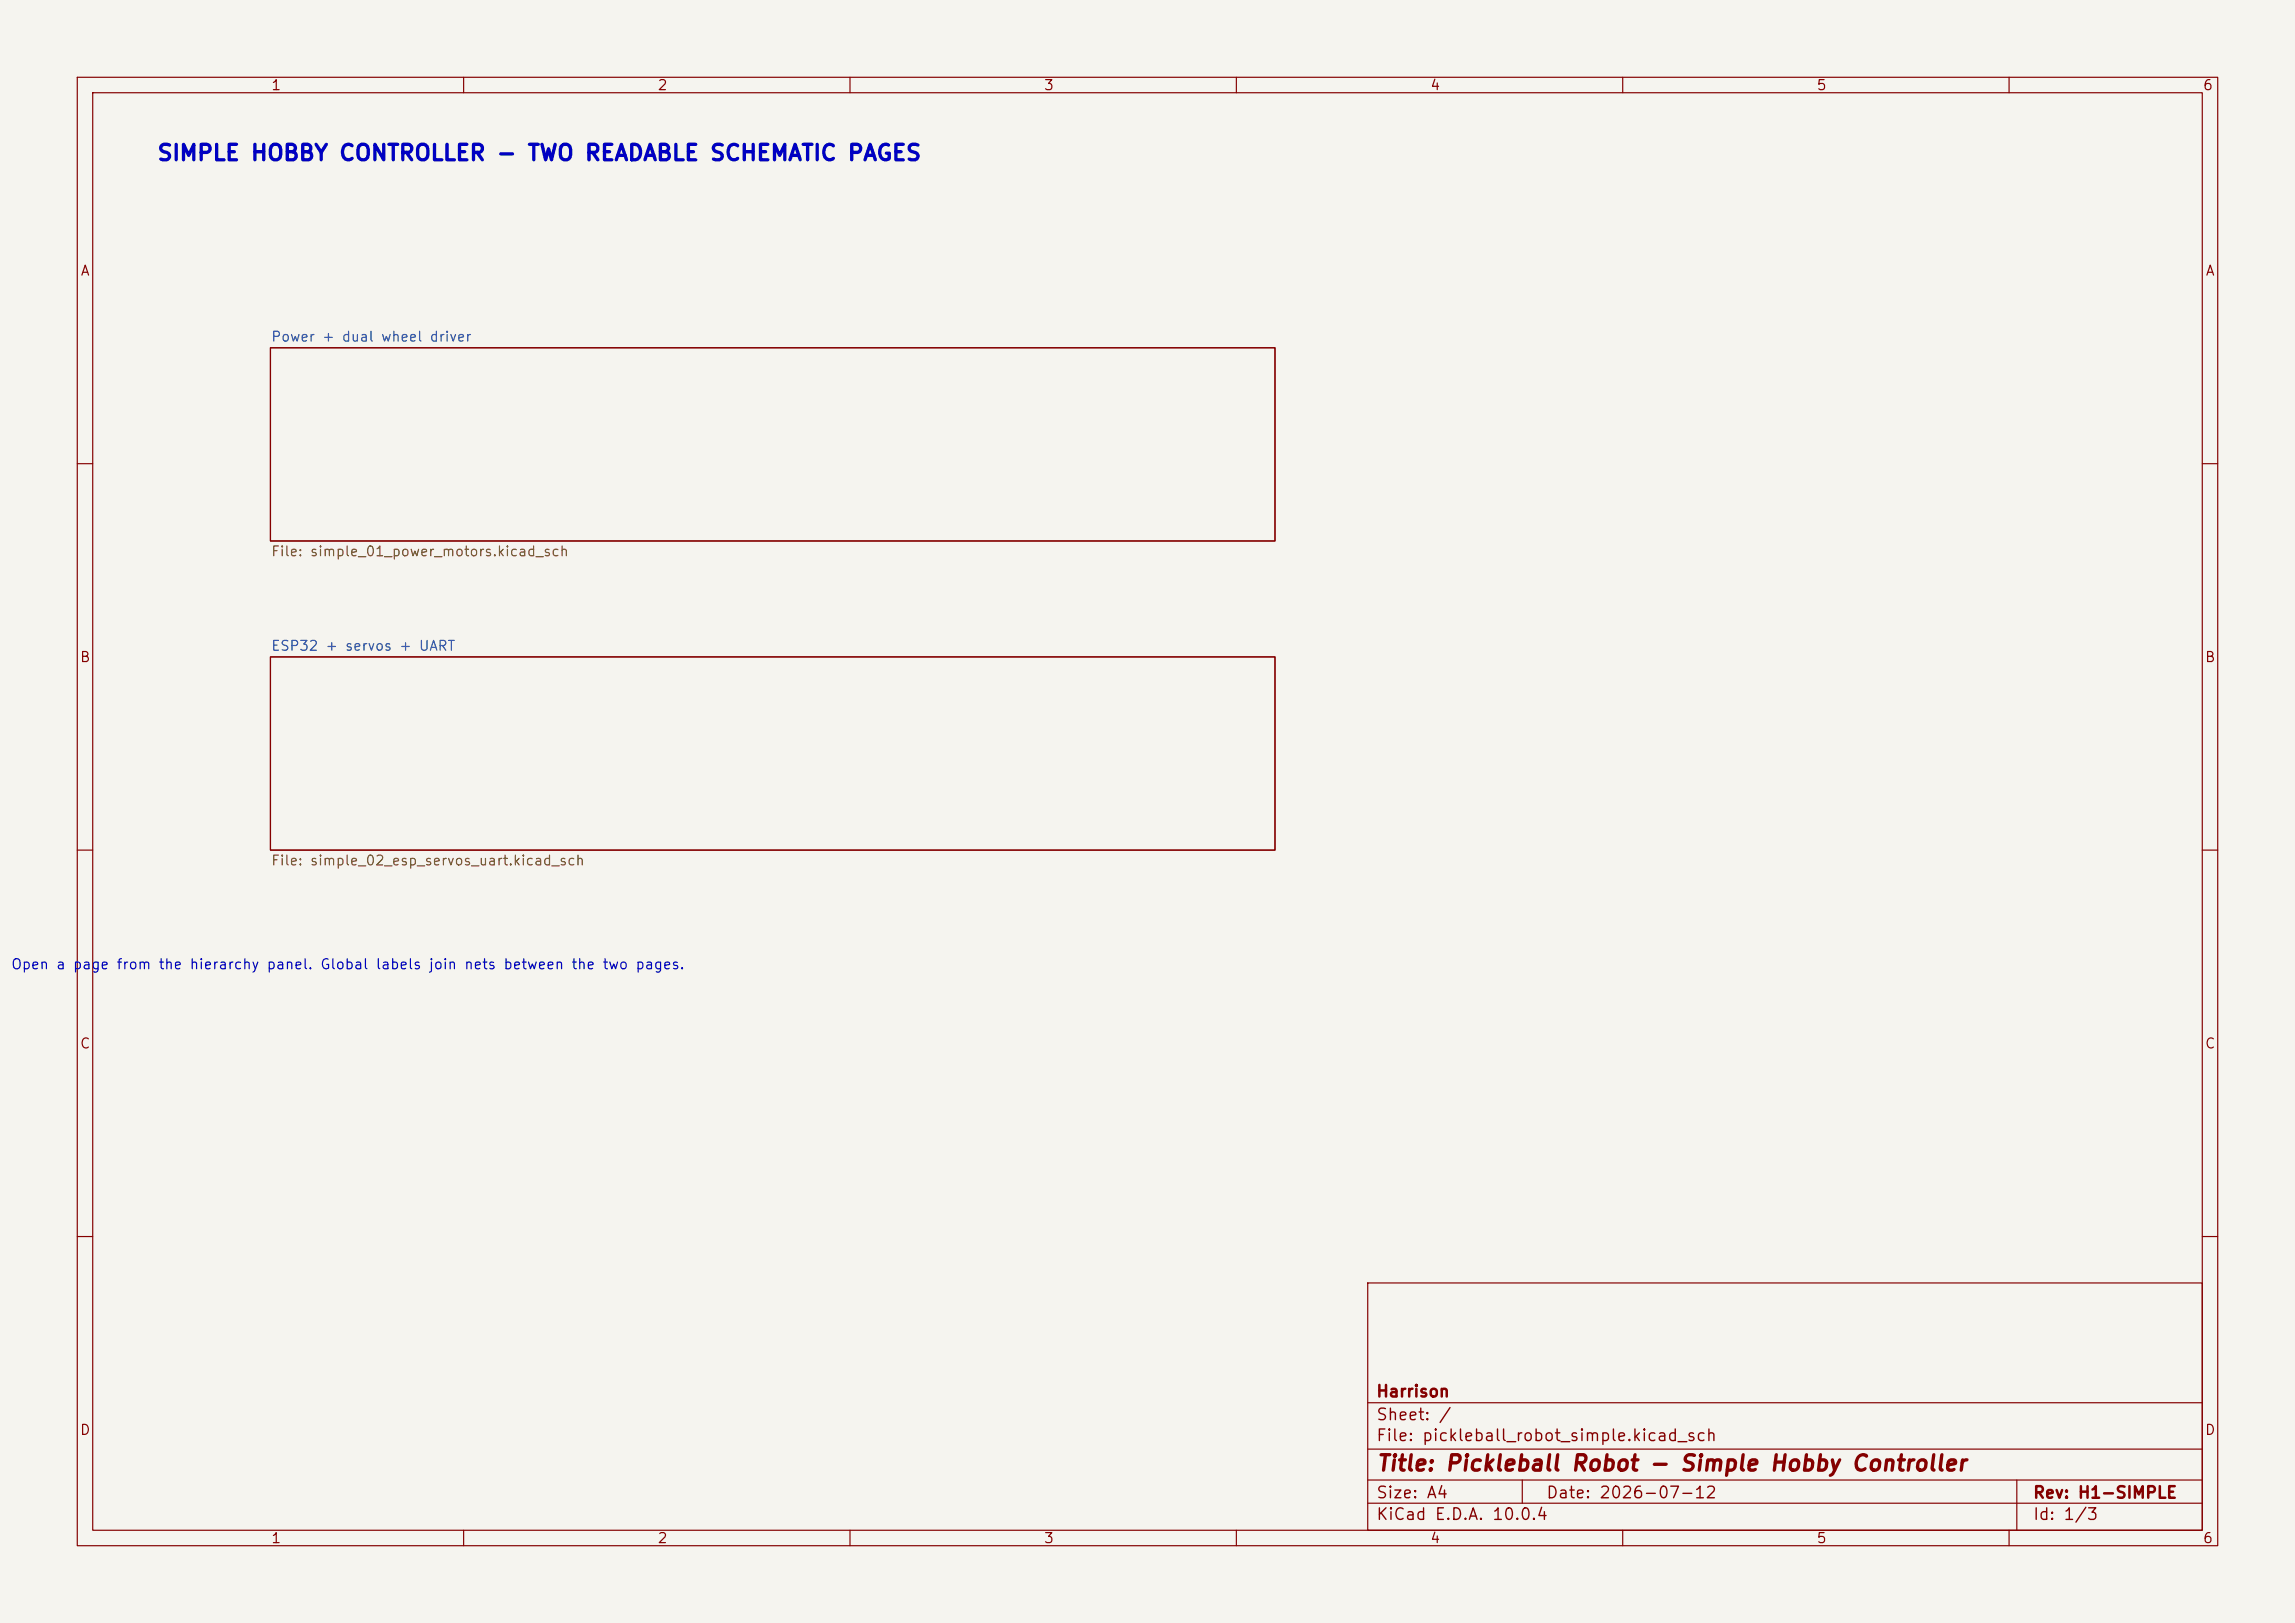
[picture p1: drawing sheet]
<svg xmlns="http://www.w3.org/2000/svg" width="297mm" height="210mm" viewBox="0 0 297 210" stroke-linecap="round" stroke-linejoin="round" font-family="sans-serif">
<defs><g id="words">
<text font-size="2" fill="#0000c2" x="20.2" y="21.3">SIMPLE HOBBY CONTROLLER - TWO READABLE SCHEMATIC PAGES</text>
<text font-size="2" fill="#840000" x="178" y="190.8">Title: Pickleball Robot - Simple Hobby Controller</text>
<g font-size="1.5" fill="#840000">
<text x="178" y="184.2">Sheet: /</text>
<text x="178" y="181.2">Harrison</text>
<text x="178" y="186.9">File: pickleball_robot_simple.kicad_sch</text>
<text x="178" y="197.1">KiCad E.D.A. 10.0.4</text>
<text x="178" y="194.3">Size: A4</text>
<text x="200" y="194.3">Date: 2026-07-12</text>
<text x="263" y="194.3">Rev: H1-SIMPLE</text>
<text x="263" y="197.1">Id: 1/3</text>
</g>
<g font-size="1.3" fill="#840000">
<text x="35" y="12">1</text>
<text x="85" y="12">2</text>
<text x="135" y="12">3</text>
<text x="185" y="12">4</text>
<text x="235" y="12">5</text>
<text x="285" y="12">6</text>
<text x="10.3" y="36">A</text>
<text x="285.3" y="36">A</text>
<text x="10.3" y="86">B</text>
<text x="285.3" y="86">B</text>
<text x="10.3" y="136">C</text>
<text x="285.3" y="136">C</text>
<text x="10.3" y="186">D</text>
<text x="285.3" y="186">D</text>
<text x="35" y="200">1</text>
<text x="85" y="200">2</text>
<text x="135" y="200">3</text>
<text x="185" y="200">4</text>
<text x="235" y="200">5</text>
<text x="285" y="200">6</text>
</g>
<g font-size="1.3" fill="#006464">
<text x="35" y="44.5">Power + dual wheel driver</text>
<text x="35" y="84.5">ESP32 + servos + UART</text>
</g>
<g font-size="1.3" fill="#725600">
<text x="35" y="72.3">File: simple_01_power_motors.kicad_sch</text>
<text x="35" y="112.3">File: simple_02_esp_servos_uart.kicad_sch</text>
</g>
<text font-size="1.3" fill="#0000c2" x="1.4" y="125.7">Open a page from the hierarchy panel. Global labels join nets between the two pages.</text>
</g></defs>
<path d="M0 0h297v210h-297z" fill="#f5f4ef" stroke="#f5f4ef" stroke-width=".13"/>
<g fill="none" stroke="#840000" stroke-width=".15">
<path d="M10 10h277v190h-277zM12 12h273v186h-273zM60 10v2M110 10v2M160 10v2M210 10v2M260 10v2M35 45h130v25h-130zM10 60h2M285 60h2M35 85h130v25h-130zM10 110h2"/>
<path d="M285 110h2M10 160h2M177 166h108v32h-108zM285 160h2M60 198v2M110 198v2M160 198v2M177 194.5h108M177 191.5h108M177 187.5h108M177 181.5h108M197 191.5v3"/>
<path d="M210 198v2M260 198v2M261 191.5v6.5"/>
</g>
<use href="#words"/>
</svg>
